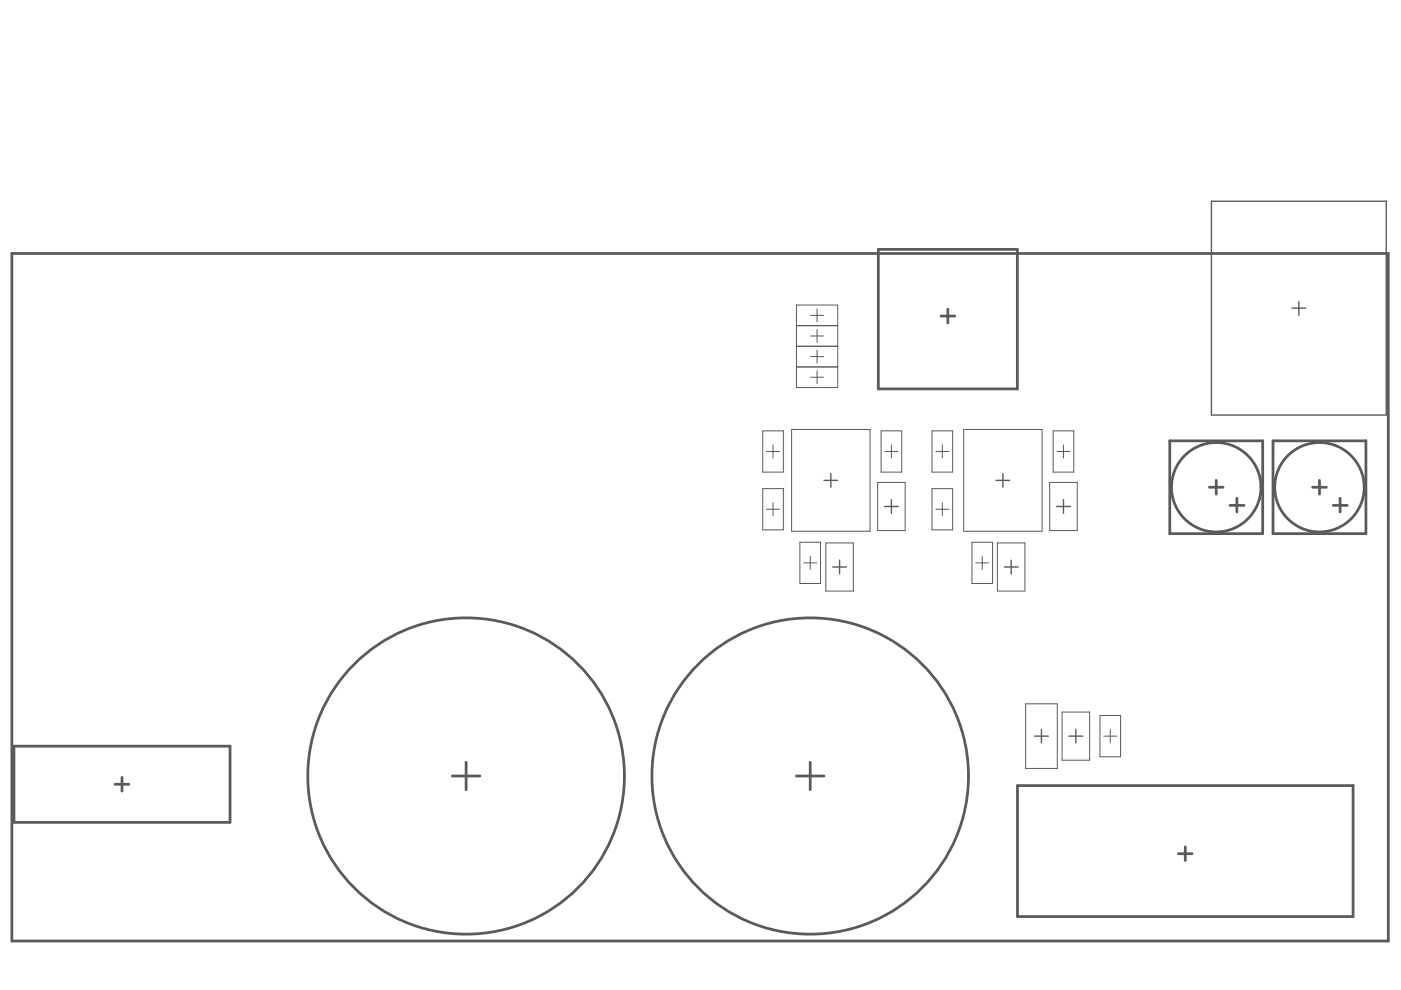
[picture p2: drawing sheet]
<svg xmlns="http://www.w3.org/2000/svg" width="297mm" height="210mm" viewBox="0 0 297 210" stroke-linecap="round" stroke-linejoin="round" font-family="sans-serif">
<g fill="none" stroke="#5a5a5a" stroke-width=".21">
<path d="M168.9 64.7h8.7v17.5h-8.7zM168.9 77.8h8.7M168.9 73.4h8.7M168.9 69h8.7M171.9 80h2.7M171.9 75.6h2.7M171.9 71.2h2.7M171.9 66.9h2.7M173.2 65.5v2.7M173.2 69.9v2.7M173.2 74.2v2.8M173.2 78.6v2.8"/>
<path d="M161.7 91.4h4.4v8.7h-4.4zM162.5 95.7h2.8M163.9 94.3v2.8M167.8 91.1h16.7v21.5h-16.7zM186.8 91.4h4.4v8.7h-4.4zM187.6 95.7h2.8M189 94.3v2.8M197.6 91.4h4.4v8.7h-4.4zM198.4 95.7h2.8M199.8 94.3v2.8M204.3 91.1h16.7v21.5h-16.7zM223.3 91.4h4.4v8.7h-4.4z"/>
<path d="M224.1 95.7h2.8M225.5 94.3v2.8M161.7 103.6h4.4v8.7h-4.4zM162.5 108h2.8M163.9 106.6v2.8M169.6 115h4.4v8.7h-4.4zM170.4 119.3h2.8M171.8 118v2.7M175.1 115.1h5.8v10.2h-5.8zM186.1 102.3h5.8v10.2h-5.8zM197.6 103.6h4.4v8.7h-4.4zM198.4 108h2.8"/>
<path d="M199.8 106.6v2.8M206.1 115h4.3v8.7h-4.3zM206.9 119.3h2.7M208.3 118v2.7M211.5 115.1h5.8v10.2h-5.8zM222.6 102.3h5.8v10.2h-5.8zM217.4 149.2h6.8v13.7h-6.8zM225.2 151h5.8v10.2h-5.8zM233.2 151.7h4.4v8.8h-4.4zM234 156.1h2.8M235.4 154.7v2.8"/>
</g>
<g fill="none" stroke="#5a5a5a" stroke-width=".58">
<path d="M2.5 53.7h291.8v145.8h-291.8zM186.2 52.9h29.5v29.6h-29.5zM199.5 67h2.9M201 65.6v2.9M248 93.5h19.7v19.6h-19.7zM269.9 93.5h19.7v19.6h-19.7zM256.4 103.3h2.9M257.9 101.8v3M260.8 107.2h2.9M262.2 105.6v3M278.3 103.3h2.9M279.8 101.8v3"/>
<path d="M282.7 107.2h2.9M284.1 105.6v3M3 158.2h45.8v16.2h-45.8zM24.4 166.3h2.9M25.9 164.8v2.9M95.9 164.5h5.8M98.8 161.6v5.8M168.9 164.5h5.8M171.8 161.6v5.8M215.7 166.6h71.2v27.7h-71.2zM251.3 179.5v3M249.8 181h3"/>
<circle cx="257.9" cy="103.3" r="9.5"/>
<circle cx="279.8" cy="103.3" r="9.5"/>
<circle cx="98.8" cy="164.5" r="33.5"/>
<circle cx="171.8" cy="164.5" r="33.5"/>
</g>
<g fill="none" stroke="#5a5a5a" stroke-width=".29">
<path d="M256.8 42.7h37.1v45.3h-37.1zM273.9 65.3h2.9M275.4 63.9v2.9M174.7 101.8h2.9M176.2 100.4v2.9M178 118.8v2.9M187.5 107.4h3M189 105.9v2.9M211.2 101.8h2.9M212.6 100.4v2.9M214.4 118.8v2.9M224 107.4h2.9"/>
<path d="M225.5 105.9v2.9M176.5 120.2h3M212.9 120.2h2.9M219.3 156.1h3M220.8 154.6v2.9M226.6 156.1h3M228.1 154.6v2.9"/>
</g>
</svg>
